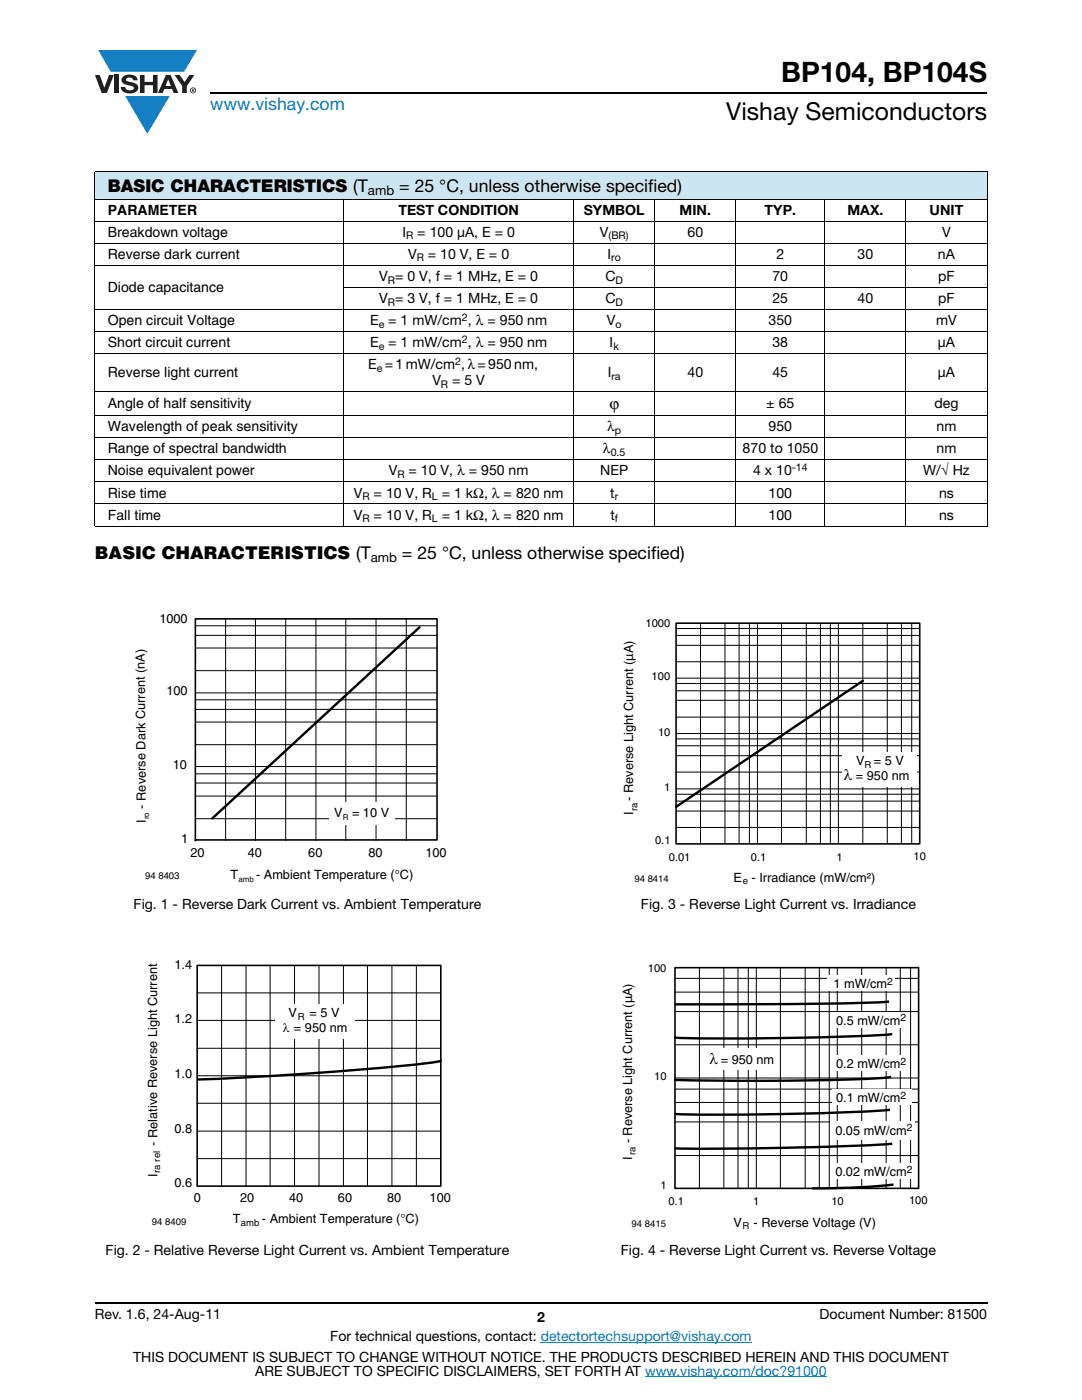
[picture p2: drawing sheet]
<svg xmlns="http://www.w3.org/2000/svg" width="216mm" height="279mm" viewBox="0 0 216 279" stroke-linecap="round" stroke-linejoin="round" font-family="sans-serif">
<defs><g id="words">
<text font-size="5.6" x="155.9" y="16.4">BP104, BP104S</text>
<text font-size="4.9" x="144.9" y="24">Vishay Semiconductors</text>
<text font-size="3.5" fill="#007ec4" x="42" y="21.9">www.vishay.com</text>
<g font-size="3.5">
<text x="21.5" y="38.4">BASIC CHARACTERISTICS (T</text>
<text x="79.7" y="38.4">= 25 °C, unless otherwise specified)</text>
<text x="18.9" y="111.6">BASIC CHARACTERISTICS (T</text>
<text x="80.2" y="111.6">= 25 °C, unless otherwise specified)</text>
</g>
<g font-size="3.2">
<text x="121.6" y="81.5">ϕ</text>
<text x="168.4" y="155.6">λ</text>
<text x="141.6" y="212.4">λ</text>
</g>
<g font-size="2.8">
<text x="21.5" y="42.8">PARAMETER</text>
<text x="21.5" y="47.3">Breakdown voltage</text>
<text x="79.5" y="42.8">TEST CONDITION</text>
<text x="80.3" y="47.3">I</text>
<text x="83.3" y="47.3">= 100 μA, E = 0</text>
<text x="116.5" y="42.8">SYMBOL</text>
<text x="119.7" y="47.3">V</text>
<text x="135.6" y="42.8">MIN.</text>
<text x="137.2" y="47.3">60</text>
<text x="152.6" y="42.8">TYP.</text>
<text x="169.1" y="42.8">MAX.</text>
<text x="185.5" y="42.8">UNIT</text>
<text x="188" y="47.3">V</text>
<text x="21.5" y="51.7">Reverse dark current</text>
<text x="81.4" y="51.7">V</text>
<text x="85.4" y="51.7">= 10 V, E = 0</text>
<text x="121.2" y="51.7">I</text>
<text x="154.9" y="51.7">2</text>
<text x="171.1" y="51.7">30</text>
<text x="187.2" y="51.7">nA</text>
<text x="21.5" y="58.3">Diode capacitance</text>
<text x="75.7" y="56.1">V = 0 V, f = 1 MHz, E = 0</text>
<text x="120.8" y="56.1">C</text>
<text x="154.1" y="56.1">70</text>
<text x="187.2" y="56.1">pF</text>
<text x="21.5" y="64.9">Open circuit Voltage</text>
<text x="73.8" y="64.9">E = 1 mW/cm , λ = 950 nm</text>
<text x="75.7" y="60.5">V = 3 V, f = 1 MHz, E = 0</text>
<text x="120.8" y="60.5">C</text>
<text x="121.1" y="64.9">V</text>
<text x="153.4" y="64.9">350</text>
<text x="154.1" y="60.5">25</text>
<text x="171.1" y="60.5">40</text>
<text x="186.8" y="64.9">mV</text>
<text x="187.2" y="60.5">pF</text>
<text x="21.5" y="69.3">Short circuit current</text>
<text x="73.8" y="69.3">E = 1 mW/cm , λ = 950 nm</text>
<text x="121.6" y="69.3">I</text>
<text x="154.1" y="69.3">38</text>
<text x="187.2" y="69.3">μA</text>
<text x="21.5" y="75.3">Reverse light current</text>
<text x="73.4" y="73.7">E = 1 mW/cm ,λ= 950 nm,</text>
<text x="86.3" y="76.9">V</text>
<text x="90.2" y="76.9">= 5 V</text>
<text x="121.3" y="75.3">I</text>
<text x="137.2" y="75.3">40</text>
<text x="154.1" y="75.3">45</text>
<text x="187.2" y="75.3">μA</text>
<text x="21.5" y="81.5">Angle of half sensitivity</text>
<text x="152.9" y="81.5">± 65</text>
<text x="186.5" y="81.5">deg</text>
<text x="21.5" y="86.1">Wavelength of peak sensitivity</text>
<text x="121.2" y="86.1">λ</text>
<text x="153.4" y="86.1">950</text>
<text x="186.9" y="86.1">nm</text>
<text x="21.5" y="90.5">Range of spectral bandwidth</text>
<text x="21.5" y="94.9">Noise equivalent power</text>
<text x="77.6" y="94.9">V</text>
<text x="81.5" y="94.9">= 10 V, λ = 950 nm</text>
<text x="119.8" y="94.9">NEP</text>
<text x="120.3" y="90.5">λ</text>
<text x="148.2" y="90.5">870 to 1050</text>
<text x="150.3" y="94.9">4 x 10</text>
<text x="184.2" y="94.9">W/√ Hz</text>
<text x="186.9" y="90.5">nm</text>
<text x="21.5" y="99.3">Rise time</text>
<text x="70.6" y="99.3">V</text>
<text x="74.5" y="99.3">= 10 V, R = 1 kΩ, λ = 820 nm</text>
<text x="121.8" y="99.3">t</text>
<text x="153.4" y="99.3">100</text>
<text x="187.4" y="99.3">ns</text>
<text x="21.5" y="103.7">Fall time</text>
<text x="70.6" y="103.7">V</text>
<text x="74.5" y="103.7">= 10 V, R = 1 kΩ, λ = 820 nm</text>
<text x="121.8" y="103.7">t</text>
<text x="153.4" y="103.7">100</text>
<text x="187.4" y="103.7">ns</text>
<text x="26.7" y="181.3">Fig. 1 - Reverse Dark Current vs. Ambient Temperature</text>
<text x="127.9" y="181.3">Fig. 3 - Reverse Light Current vs. Irradiance</text>
<text x="21.1" y="250.5">Fig. 2 - Relative Reverse Light Current vs. Ambient Temperature</text>
<text x="123.9" y="250.5">Fig. 4 - Reverse Light Current vs. Reverse Voltage</text>
<text x="18.9" y="263.3">Rev. 1.6, 24-Aug-11</text>
<text x="107.2" y="263.8">2</text>
<text x="163.6" y="263.3">Document Number: 81500</text>
<text x="65.9" y="267.7">For technical questions, contact: detectortechsupport@vishay.com</text>
<text x="26.5" y="271.7">THIS DOCUMENT IS SUBJECT TO CHANGE WITHOUT NOTICE. THE PRODUCTS DESCRIBED HEREIN AND THIS DOCUMENT</text>
<text x="50.9" y="274.6">ARE SUBJECT TO SPECIFIC DISCLAIMERS, SET FORTH AT www.vishay.com/doc?91000</text>
</g>
<g font-size="2.6">
<text x="73.4" y="39">amb</text>
<text x="74" y="112.2">amb</text>
</g>
<g font-size="2.5">
<text x="31.8" y="124.3">1000</text>
<text x="33.2" y="138.7">100</text>
<text x="34.5" y="153.4">10</text>
<text x="170.8" y="155.7">= 950 nm</text>
<text x="170.8" y="152.7">V</text>
<text x="174.4" y="152.7">= 5 V</text>
<text x="29.1" y="161.4" transform="rotate(-90 29.1 161.4)">- Reverse Dark Current (nA)</text>
<text x="126.4" y="159.8" transform="rotate(-90 126.4 159.8)">- Reverse Light Current (µA)</text>
<text x="29.1" y="164.2" transform="rotate(-90 29.1 164.2)">I</text>
<text x="66.7" y="163">V</text>
<text x="70.2" y="163">= 10</text>
<text x="76" y="163">V</text>
<text x="126.4" y="162.7" transform="rotate(-90 126.4 162.7)">I</text>
<text x="36.1" y="168.2">1</text>
<text x="38" y="171.1">20</text>
<text x="49.5" y="171.1">40</text>
<text x="61.5" y="171.1">60</text>
<text x="73.5" y="171.1">80</text>
<text x="84.9" y="171.1">100</text>
<text x="46" y="175.4">T</text>
<text x="51.1" y="175.5">- Ambient Temperature (°C)</text>
<text x="146.3" y="176">E</text>
<text x="150" y="176">- Irradiance (mW/cm²)</text>
<text x="34.8" y="193.4">1.4</text>
<text x="166.3" y="197.2">1 mW/cm</text>
<text x="57.6" y="203">V</text>
<text x="61.7" y="203">= 5 V</text>
<text x="34.8" y="204.1">1.2</text>
<text x="56.4" y="206">λ = 950 nm</text>
<text x="166.8" y="204.5">0.5 mW/cm</text>
<text x="34.8" y="215.2">1.0</text>
<text x="143.8" y="212.3">= 950 nm</text>
<text x="166.8" y="213.2">0.2 mW/cm</text>
<text x="166.8" y="219.9">0.1 mW/cm</text>
<text x="34.8" y="226.2">0.8</text>
<text x="166.7" y="226.4">0.05 mW</text>
<text x="176.9" y="226.4">/cm</text>
<text x="31.4" y="228.6" transform="rotate(-90 31.4 228.6)">- Relative Reverse Light Current</text>
<text x="126.1" y="231.5" transform="rotate(-90 126.1 231.5)">I</text>
<text x="126.1" y="228.2" transform="rotate(-90 126.1 228.2)">- Reverse Light Current (µA)</text>
<text x="31.4" y="235" transform="rotate(-90 31.4 235)">I</text>
<text x="34.8" y="236.8">0.6</text>
<text x="38.7" y="239.9">0</text>
<text x="47.9" y="239.9">20</text>
<text x="57.7" y="239.9">40</text>
<text x="67.4" y="239.9">60</text>
<text x="77.2" y="239.9">80</text>
<text x="85.7" y="239.9">100</text>
<text x="166.7" y="234.7">0.02 mW</text>
<text x="176.9" y="234.7">/cm</text>
<text x="46.5" y="244.1">T</text>
<text x="52.3" y="244.1">- Ambient Temperature (°C)</text>
<text x="146.3" y="244.8">V</text>
<text x="150.4" y="244.8">- Reverse Voltage (V)</text>
</g>
<g font-size="2.2">
<text x="128.8" y="125.1">1000</text>
<text x="130" y="135.8">100</text>
<text x="131.3" y="146.9">10</text>
<text x="132.5" y="157.9">1</text>
<text x="130.7" y="168.5">0.1</text>
<text x="133.5" y="171.8">0.01</text>
<text x="149.8" y="171.8">0.1</text>
<text x="166.9" y="171.8">1</text>
<text x="182.3" y="171.5">10</text>
<text x="129.3" y="193.9">100</text>
<text x="130.6" y="215.6">10</text>
<text x="131.8" y="237.2">1</text>
<text x="133.4" y="240.5">0.1</text>
<text x="150.3" y="240.5">1</text>
<text x="165.9" y="240.5">10</text>
<text x="181.4" y="240.3">100</text>
</g>
<g font-size="2.1">
<text x="81" y="47.8">R</text>
<text x="121.4" y="47.8">(BR)</text>
<text x="83.1" y="52.2">R</text>
<text x="122" y="52.2">ro</text>
<text x="77.4" y="56.6">R</text>
<text x="122.8" y="56.6">D</text>
<text x="75.6" y="65.4">e</text>
<text x="77.4" y="61">R</text>
<text x="92.2" y="64.1">2</text>
<text x="122.8" y="65.4">o</text>
<text x="122.8" y="61">D</text>
<text x="75.6" y="69.8">e</text>
<text x="92.2" y="68.5">2</text>
<text x="122.4" y="69.8">k</text>
<text x="75.2" y="74.2">e</text>
<text x="88" y="77.4">R</text>
<text x="90.8" y="72.9">2</text>
<text x="122" y="75.8">ra</text>
<text x="122.7" y="86.6">p</text>
<text x="79.3" y="95.4">R</text>
<text x="121.9" y="91">0.5</text>
<text x="158" y="94">-14</text>
<text x="72.3" y="99.8">R</text>
<text x="86.2" y="99.8">L</text>
<text x="122.7" y="99.8">r</text>
<text x="72.3" y="104.2">R</text>
<text x="86.2" y="104.2">L</text>
<text x="122.7" y="104.2">f</text>
<text x="177" y="196.6">2</text>
<text x="179.7" y="203.8">2</text>
<text x="179.7" y="212.5">2</text>
<text x="179.7" y="219.3">2</text>
<text x="180.9" y="225.8">2</text>
<text x="180.9" y="234.1">2</text>
</g>
<g font-size="1.9">
<text x="172.5" y="153.2">R</text>
<text x="127.2" y="161.9" transform="rotate(-90 127.2 161.9)">ra</text>
<text x="29" y="175.5">94 8403</text>
<text x="126.6" y="176.1">94 8414</text>
<text x="148.2" y="176.5">e</text>
<text x="59.4" y="203.5">R</text>
<text x="126.8" y="230.5" transform="rotate(-90 126.8 230.5)">ra</text>
<text x="31.9" y="234.1" transform="rotate(-90 31.9 234.1)">ra rel</text>
<text x="30.3" y="244.4">94 8409</text>
<text x="48" y="244.6">amb</text>
<text x="126" y="244.9">94 8415</text>
<text x="148.2" y="245.2">R</text>
</g>
<g font-size="1.6">
<text x="29.8" y="163.5" transform="rotate(-90 29.8 163.5)">ro</text>
<text x="68.4" y="163.6">R</text>
<text x="47.6" y="176.1">amb</text>
</g>
</g></defs>
<g fill="#147fc3">
<path d="M19.6 10h19.7l-2.6 4.3h-1.1h-13.5z"/>
<path d="M25 19.2h8.9l-4.5 7.5z"/>
</g>
<g fill="#231f20">
<path d="M18.9 15h1l.9 2.5 1-2.5h.9l-1.4 3.6h-1z"/>
<path d="M22.9 15h.9v3.6h-.9z"/>
<path d="M24.6 15.3a2.1 2.1 0 0 1 2.8 .3l.1 .4h-.9a.79 .79 0 0 0-.7-.5 .79 .79 0 0 0-.8 .4l.3 .3 1 .2a1.08 1.08 0 0 1 1.2 1 1.08 1.08 0 0 1-1.1 1.2 1.73 1.73 0 0 1-2.4-1.2h.9a.96 .96 0 0 0 .8 .6 .96 .96 0 0 0 .9-.4 1.31 1.31 0 0 0-1.2-.6 1.03 1.03 0 0 1-1.1-.6 1.03 1.03 0 0 1 .2-1.1z"/>
<path d="M27.9 15h.9v1.3h1.7v-1.3h.9v3.6h-.9v-1.6h-1.7v1.6h-.9z"/>
<path d="M34.8 15h1.1l.9 1.4 1-1.4h1l-1.5 2.2v1.4h-.9v-1.4z"/>
<path d="M33.6 15.9l.5 1.3h-1.1zM33.1 15l-1.6 3.6h1l.3-.8h1.5l.3 .8h1l-1.6-3.6z"/>
<path d="M38.1 18a.46 .46 0 0 1 .9 0 .46 .46 0 0 1-.9 0zM37.9 18a.6 .6 0 0 0 1.2 0 .6 .6 0 0 0-1.2 0z"/>
<path d="M38.4 17.8h.2v.2h-.2zM38.3 17.7v.7h.1v-.3l.4 .3-.2-.3 .2-.2-.1-.2z"/>
</g>
<path d="M42 18.6h155M18.9 260h178.1" fill="none" stroke="#000" stroke-width=".36"/>
<path d="M107.9 267.9h42.1M128.7 274.8h36.3" fill="none" stroke="#007ec4" stroke-width=".2"/>
<path d="M18.9 34.2h178.1v5.5h-178.1z" fill="#cce5f3"/>
<g fill="#fff">
<path d="M18.9 39.7h49.7v4.4h-49.7z"/>
<path d="M68.6 39.7h45.9v4.4h-45.9z"/>
<path d="M114.5 39.7h16.2v4.4h-16.2z"/>
<path d="M130.7 39.7h16.1v4.4h-16.1z"/>
<path d="M146.8 39.7h17.8v4.4h-17.8z"/>
<path d="M164.6 39.7h16.2v4.4h-16.2z"/>
<path d="M180.8 39.7h16.2v4.4h-16.2z"/>
</g>
<g fill="none" stroke="#000" stroke-width=".2">
<path d="M18.9 34.2h178.1M18.9 39.7h178.1M18.9 34.3v70.6M68.6 39.6v65.5M114.5 39.6v65.5M130.7 39.6v65.5M146.8 39.6v65.5M164.6 39.6v65.5M180.8 39.6v65.5M197 34.3v70.6M18.9 44.1h178.1M18.9 48.6h178.1"/>
<path d="M18.9 53h178.1M68.5 57.4h128.5M18.9 61.8h178.1M18.9 66.2h178.1M18.9 70.6h178.1M18.9 78.2h178.1M18.9 83h178.1M18.9 87.4h178.1M18.9 91.8h178.1M18.9 96.2h178.1M18.9 100.6h178.1M18.9 105h178.1"/>
</g>
<path d="M26.7 122.1h62.4v54.6h-62.4z" fill="#fff"/>
<path d="M39 123.5h48.2v44.1h-48.2v.2z" fill="none" stroke="#000" stroke-width=".32"/>
<g fill="none" stroke="#000" stroke-width=".2">
<path d="M39 138.3h48.1M39 139.7h48.1M39 124.9h48.1M39 126.8h48.1M39 129.3h48.1M39 133.8h48.1M45 123.5v44.3M51 123.5v44.3M57 123.5v44.3M63 123.5v44.3M69 123.5v44.3M75 123.5v44.3"/>
<path d="M81.1 123.5v44.3M39 153h48.1M39 154.4h48.1M39 156.3h48.1M39 158.9h48.1M39 141.6h48.1M39 144.1h48.1M39 148.6h48.1M39 163.4h48.1"/>
</g>
<path d="M83.7 125.2l-41.3 38.1" fill="none" stroke="#000" stroke-width=".48"/>
<g fill="#fff">
<path d="M65.7 160.1h13v4.4h-13z"/>
<path d="M29.1 191.3h60.9v53.7h-60.9z"/>
</g>
<path d="M39.3 192.7h48.7v44h-48.7z" fill="none" stroke="#000" stroke-width=".32"/>
<g fill="none" stroke="#000" stroke-width=".2">
<path d="M39.3 198.2h48.7M44.2 192.7v44M49.1 192.7v44M53.9 192.7v44M58.8 192.7v44M63.6 192.7v44M68.5 192.7v44M73.3 192.7v44M78.2 192.7v44M83.1 192.7v44M39.3 214.7h48.7M39.3 209.2h48.7"/>
<path d="M39.3 203.6h48.7M39.3 231.2h48.7M39.3 225.7h48.7M39.3 220.2h48.7"/>
</g>
<path d="M88 211.7a282.1 282.1 0 0 1-25.9 2.5l-13.7 .9-8.8 .3" fill="none" stroke="#000" stroke-width=".48"/>
<g fill="#fff">
<path d="M54.9 200.5h15.9v6.9h-15.9z"/>
<path d="M124.2 123.2h60.6v53.7h-60.6z"/>
</g>
<path d="M134.9 124.4h48.6v44h-48.6z" fill="none" stroke="#000" stroke-width=".32"/>
<g fill="none" stroke="#000" stroke-width=".2">
<path d="M134.9 136.4h48.6M134.9 137.9h48.6M134.9 139.8h48.6M134.9 125.4h48.6M134.9 126.8h48.6M134.9 128.8h48.6M134.9 132.1h48.6M134.9 135.3h48.6M139.8 124.4v44M144.7 124.4v44M147.5 124.4v44M149.5 124.4v44"/>
<path d="M151.1 124.4v44M155.9 124.4v44M160.9 124.4v44M163.7 124.4v44M165.7 124.4v44M167.3 124.4v44M172.2 124.4v44M177 124.4v44M179.9 124.4v44M181.9 124.4v44M134.9 158.5h48.6M134.9 159.9h48.6"/>
<path d="M134.9 147.5h48.6M134.9 148.8h48.6M134.9 150.8h48.6M134.9 154.1h48.6M134.9 143.1h48.6M134.9 157.4h48.6M134.9 146.4h48.6M134.9 161.9h48.6M134.9 165.1h48.6"/>
</g>
<path d="M172.2 135.9l-37.3 25.1" fill="none" stroke="#000" stroke-width=".48"/>
<g fill="#fff">
<path d="M168.1 150.2h14.7v6.8h-14.7z"/>
<path d="M124 192h61.1v53.7h-61.1z"/>
</g>
<path d="M177.4 199.9a812.2 812.2 0 0 1-42.7 .5M177.8 214.9a266.6 266.6 0 0 1-26.8 .8l-16.4-.2M178 206.4a545.1 545.1 0 0 1-43.5 .7M177.6 221.5a523.8 523.8 0 0 1-43 .8M178 228.2a659.6 659.6 0 0 1-43.4 1M178.3 236.4l-6.8 .6-9.4 .2" fill="none" stroke="#000" stroke-width=".48"/>
<path d="M134.7 193.1h48.6v44.1h-48.6z" fill="none" stroke="#000" stroke-width=".32"/>
<g fill="none" stroke="#000" stroke-width=".2">
<path d="M134.7 195.3h48.6M134.7 198h48.6M139.6 193.1v44.1M144.4 193.1v44.1M147.3 193.1v44.1M149.3 193.1v44.1M150.9 193.1v44.1M155.7 193.1v44.1M160.7 193.1v44.1M163.5 193.1v44.1M165.5 193.1v44.1M167.1 193.1v44.1"/>
<path d="M171.9 193.1v44.1M176.8 193.1v44.1M179.6 193.1v44.1M181.7 193.1v44.1M134.7 217.4h48.6M134.7 201.9h48.6M134.7 208.5h48.6M134.7 215.1h48.6M134.7 220h48.6M134.7 223.9h48.6M134.7 230.6h48.6"/>
</g>
<g fill="#fff">
<path d="M165.1 194.7h13.4v3.1h-13.4z"/>
<path d="M165.7 202h15.9v3h-15.9z"/>
<path d="M165.7 210.6h15.9v3.1h-15.9z"/>
<path d="M166.1 217.4h15.9v3.1h-15.9z"/>
<path d="M165.6 223.7h16.9v3.6h-16.9z"/>
<path d="M165.8 232.2h16.8v3.1h-16.8z"/>
<path d="M141.2 209.3h12.4v4.3h-12.4z"/>
</g>
<use href="#words"/>
</svg>
